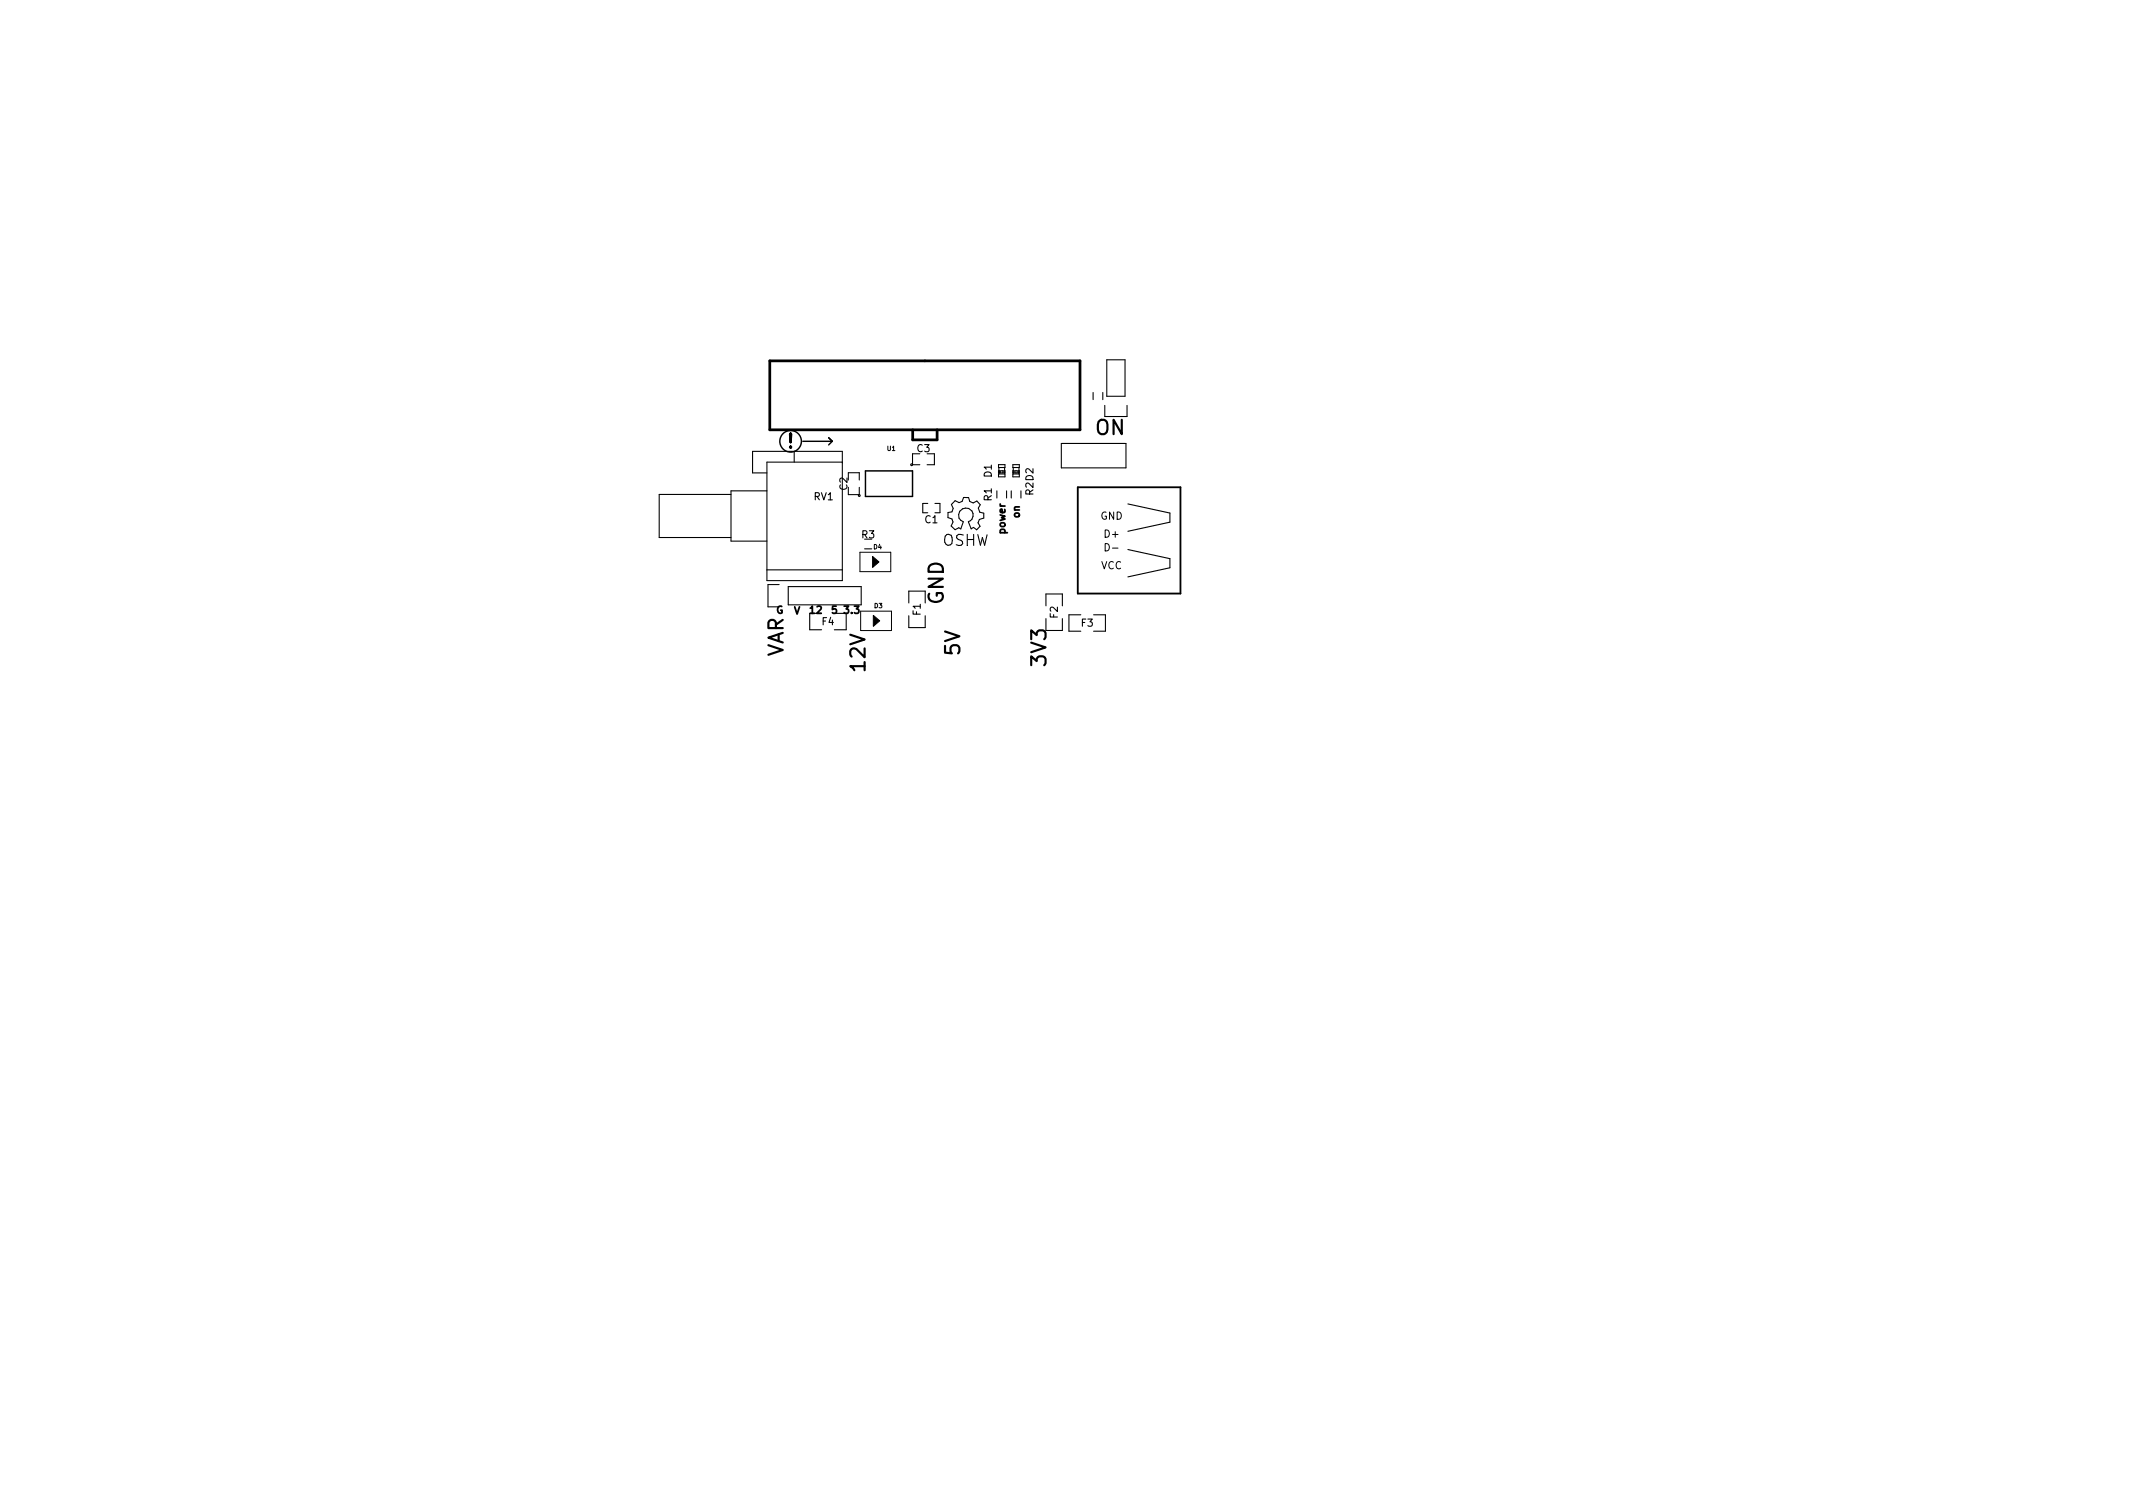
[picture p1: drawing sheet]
<svg xmlns="http://www.w3.org/2000/svg" width="297mm" height="210mm" viewBox="0 0 297 210" stroke-linecap="round" stroke-linejoin="round" font-family="sans-serif">
<defs><g id="words">
<g font-size="2.8">
<text x="109.6" y="62.4">!</text>
<text x="152.5" y="60.5">ON</text>
<text x="131.4" y="84.2" transform="rotate(-90 131.4 84.2)">GND</text>
<text x="109.1" y="91.6" transform="rotate(-90 109.1 91.6)">VAR</text>
<text x="120.5" y="93.4" transform="rotate(-90 120.5 93.4)">12V</text>
<text x="133.7" y="91.3" transform="rotate(-90 133.7 91.3)">5V</text>
<text x="145.7" y="92.6" transform="rotate(-90 145.7 92.6)">3V3</text>
</g>
<g font-size="1.4">
<text x="127.7" y="62.9">C3</text>
<text x="113.3" y="69.6">RV1</text>
<text x="118" y="68.2" transform="rotate(-90 118 68.2)">C2</text>
<text x="138.1" y="69.7" transform="rotate(-90 138.1 69.7)">R1</text>
<text x="138.1" y="66.4" transform="rotate(-90 138.1 66.4)">D1</text>
<text x="143.9" y="68.9" transform="rotate(-90 143.9 68.9)">R2D2</text>
<text x="120" y="74.9">R3</text>
<text x="128.8" y="72.8">C1</text>
<text x="140" y="74.3" transform="rotate(-90 140 74.3)">power</text>
<text x="142" y="72.1" transform="rotate(-90 142 72.1)">on</text>
<text x="153.2" y="72.4">GND</text>
<text x="153.9" y="74.9">D+</text>
<text x="154.1" y="76.8">D-</text>
<text x="153.3" y="79.3">VCC</text>
<text x="108.1" y="85.4">G</text>
<text x="110.5" y="85.5">V</text>
<text x="112.8" y="85.4">12</text>
<text x="114.5" y="87">F4</text>
<text x="115.8" y="85.4">5</text>
<text x="117.6" y="85.4">3.3</text>
<text x="128.2" y="85.7" transform="rotate(-90 128.2 85.7)">F1</text>
<text x="147.3" y="86.1" transform="rotate(-90 147.3 86.1)">F2</text>
<text x="150.6" y="87.2">F3</text>
</g>
<g font-size=".9">
<text x="123.6" y="62.8">U1</text>
<text x="121.7" y="76.5">D4</text>
<text x="121.8" y="84.7">D3</text>
</g>
</g></defs>
<g fill="none" stroke="#000" stroke-width=".2">
<path d="M111.8 61.4h4.1M115.4 60.9l.5 .5M115.9 61.4l-.5 .5M120.5 65.6h6.6v3.5h-6.6z"/>
<circle cx="110.1" cy="61.4" r="1.5"/>
</g>
<path d="M107.2 50.2h43.2v9.6h-43.2zM127.1 59.8v1.4h3.4v-1.4" fill="none" stroke="#000" stroke-width=".38"/>
<g fill="none" stroke="#000" stroke-width=".15">
<path d="M152.2 54.6v1M153.6 54.6v1M153.9 56.4v1.6M154.1 50.1h2.6v5.1h-2.6zM156.9 56.4v1.6M101.8 68.8h-10v6h10M106.8 68.3h-5v7h5M106.8 79.3h10.5M110.6 62.8v1.5M117.3 64.3h-10.5v16.5h10.5v-18h-12.5v3h2M118.1 66.8v-1h1.6v1M118.1 67.9v1h1.6v-1"/>
<path d="M120.4 76.4h1M128.1 63.2h-1v1.5h1M128.5 70.1h.7M128.5 70.1v1.3M129.1 63.2h1v1.5h-1M130.2 71.4h.7M130.2 70.1h.7M130.9 70.1v1.3M132.1 74.4h-.2a.93 .93 0 0 0 .1 1.5l.5-.2 .1-.5-.1-.7-.4-.1M132.7 72.7l-.1-.4-.6-.2v-.7l.6-.1 .1-.5-.2-.6 .5-.5 .6 .3 .4-.2 .2-.5h.7l.2 .5 .4 .2 .5-.2 .5 .5-.3 .4 .2 .6 .6 .2v.6l-.6 .2-.2 .5 .3 .5-.5 .5-.4-.4-.4 .2-.3-1a1 1 0 0 0 .4-1.5 1 1 0 0 0-1.6 0 1 1 0 0 0 .4 1.5l-.3 1-.3-.1-.5 .3-.5-.6 .2-.5M134.1 74.5l-.6-.1-.3 .2v.3l.8 .5 .1 .3-.3 .2-.6-.1M134.7 74.4v1.6"/>
<path d="M134.7 76h.1M135.5 75.1h-.8M135.5 75.1h.1M135.6 74.4v1.5M136.2 74.4l.3 1.5 .3-1.1 .3 1.1 .4-1.4M138.8 68.3v1M139.1 65.5h.1v.3h-.1zM139.1 66h.8v.4h-.8zM139.1 64.7h.8v.4h-.8zM139.1 65.1v.9M139.4 65.5h.2v.3h-.2zM139.8 65.5h.1v.3h-.1z"/>
<path d="M139.9 65.1v.9M140.2 68.3v1M140.8 68.3v1M141.1 65.5h.1v.3h-.1zM141.1 66h.8v.4h-.8zM141.1 64.7h.8v.4h-.8zM141.1 65.1v.9M141.4 65.5h.2v.3h-.2zM141.8 65.5h.1v.3h-.1zM141.9 65.1v.9M142.2 68.3v1M147.8 61.7h9v3.4h-9z"/>
<path d="M157.1 70.2l5.8 1.2v1.3l-5.8 1.3M157.1 76.5l5.8 1.3v1.3l-5.8 1.2M108.5 81.4h-1.5v3.1h1.5M109.8 81.7h10.1v2.5h-10.1zM112.8 85.4v2.3h1.6M116.2 85.4h1.6v2.3h-1.6M126.6 85.7v1.7h2.2v-1.7M128.8 82.3h-2.2v1.7M145.7 84.4v-1.7h2.2v1.7M145.7 86.1v1.7h2.2v-1.7M150.5 85.6h-1.6v2.3h1.6M152.3 85.6h1.6v2.3h-1.6"/>
<circle cx="119.7" cy="69" r=".13"/>
<circle cx="126.9" cy="64.7" r=".13"/>
</g>
<path d="M150.1 67.8h14.3v14.8h-14.3z" fill="none" stroke="#000" stroke-width=".25"/>
<path d="M121.5 77.5l.9 .7-.9 .8zM121.6 85.7l.9 .7-.9 .8z" fill="#000" stroke="#000" stroke-width=".14"/>
<path d="M119.8 76.9h4.2v2.7h-4.2zM119.9 85.1h4.2v2.7h-4.2z" fill="none" stroke="#000" stroke-width=".14"/>
<use href="#words"/>
</svg>
